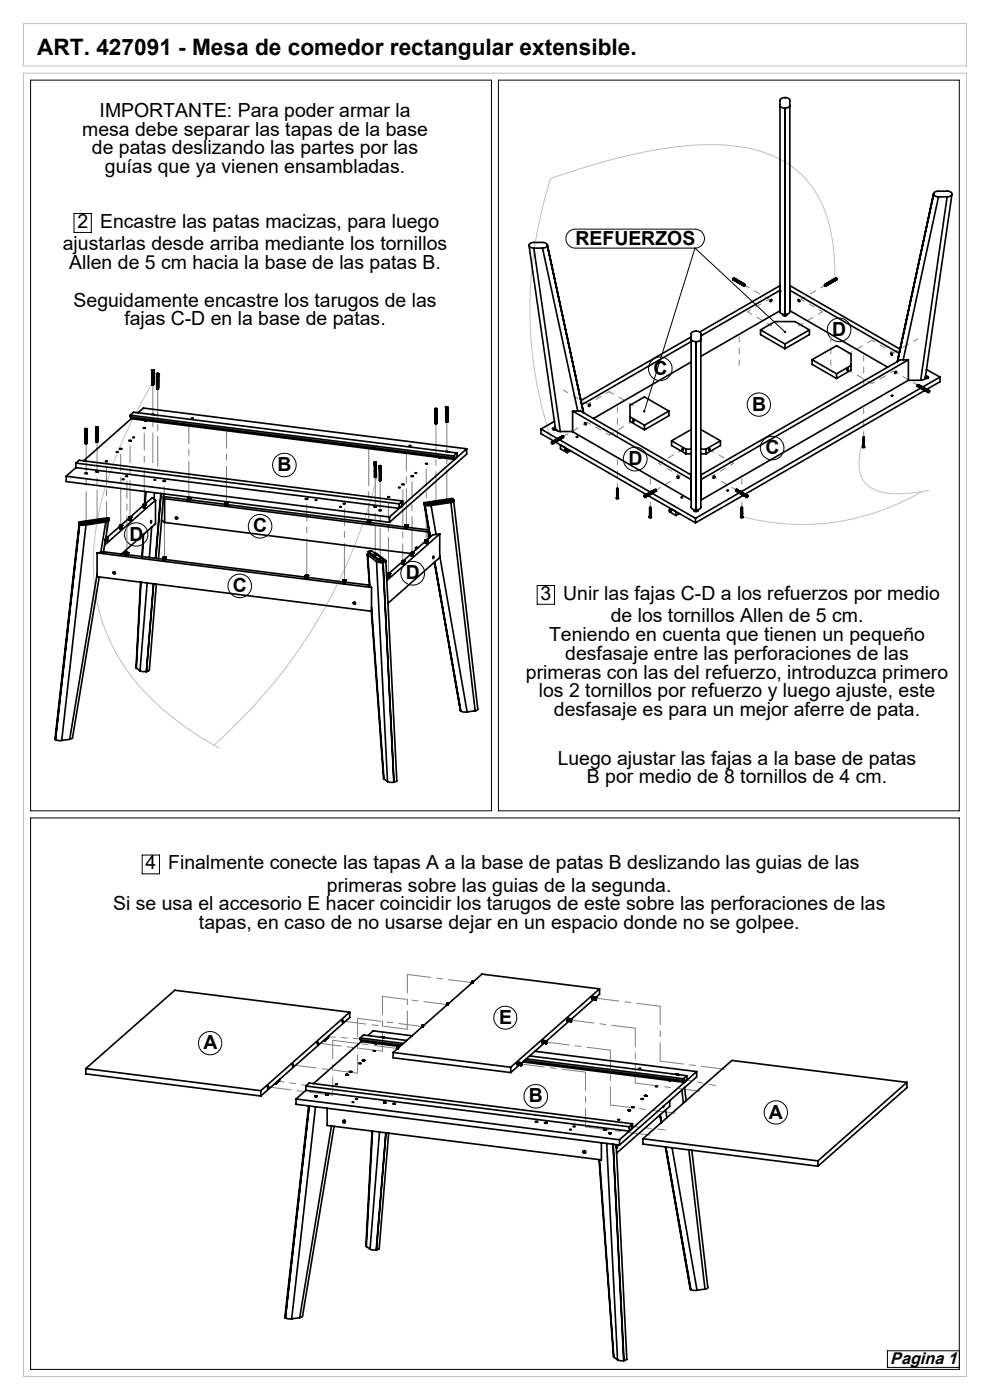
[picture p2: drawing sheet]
<svg xmlns="http://www.w3.org/2000/svg" width="210mm" height="297mm" viewBox="0 0 210 297" stroke-linecap="round" stroke-linejoin="round" font-family="sans-serif">
<defs><g id="words">
<text font-size="4.8" x="7.9" y="11.6">ART. 427091 - Mesa de comedor rectangular extensible.</text>
<g font-size="4.1">
<text x="17.4" y="28.7">mesa debe separar las tapas de la base</text>
<text x="21.1" y="24.7">IMPORTANTE: Para poder armar la</text>
<text x="19.5" y="32.8">de patas deslizando las partes por las</text>
<text x="22.3" y="36.8">guías que ya vienen ensambladas.</text>
<text x="13.3" y="53">ajustarlas desde arriba mediante los tornillos</text>
<text x="16.4" y="48.4">2</text>
<text x="21.2" y="48.4">Encastre las patas macizas, para luego</text>
<text x="122.1" y="51.9">REFUERZOS</text>
<text x="14.7" y="57">Allen de 5 cm hacia la base de las patas B.</text>
<text x="15.6" y="65">Seguidamente encastre los tarugos de las</text>
<text x="26.4" y="69">fajas C-D en la base de patas.</text>
<text x="176.5" y="71.3">D</text>
<text x="138.6" y="79.5">C</text>
<text x="159.5" y="87.1">B</text>
<text x="58.9" y="100">B</text>
<text x="133.3" y="98.7">D</text>
<text x="162.4" y="96.3">C</text>
<text x="53.7" y="112.9">C</text>
<text x="27.5" y="114.7">D</text>
<text x="49.4" y="125.6">C</text>
<text x="86.1" y="122.9">D</text>
<text x="114.7" y="127.3">3</text>
<text x="119.5" y="127.3">Unir las fajas C-D a los refuerzos por medio</text>
<text x="129.5" y="131.9">de los tornillos Allen de 5 cm.</text>
<text x="116.5" y="135.9">Teniendo en cuenta que tienen un pequeño</text>
<text x="111.6" y="143.9">primeras con las del refuerzo, introduzca primero</text>
<text x="119.9" y="139.9">desfasaje entre las perforaciones de las</text>
<text x="114.3" y="147.9">los 2 tornillos por refuerzo y luego ajuste, este</text>
<text x="117.5" y="151.9">desfasaje es para un mejor aferre de pata.</text>
<text x="118.3" y="162.2">Luego ajustar las fajas a la base de patas</text>
<text x="124.5" y="166.2">B por medio de 8 tornillos de 4 cm.</text>
<text x="30.9" y="184.4">4</text>
<text x="35.7" y="184.4">Finalmente conecte las tapas A a la base de patas B deslizando las guias de las</text>
<text x="69.4" y="189.1">primeras sobre las guias de la segunda.</text>
<text x="24" y="193.1">Si se usa el accesorio E hacer coincidir los tarugos de este sobre las perforaciones de las</text>
<text x="42.2" y="197.1">tapas, en caso de no usarse dejar en un espacio donde no se golpee.</text>
<text x="105.9" y="217.2">E</text>
<text x="43.2" y="222.6">A</text>
<text x="112.2" y="233.9">B</text>
<text x="163.1" y="237.3">A</text>
</g>
<text font-size="3.6" x="188.8" y="289.3">Pagina 1</text>
</g></defs>
<path d="M5 15.5h200v276.5h-200zM5 5h200v9h-200zM177.1 59.3a35.5 35.5 0 0 0-3.5-17.5 20.9 20.9 0 0 0-15.7-10.5 56.1 56.1 0 0 0-20.6 .8 144.9 144.9 0 0 0-20.5 5.8 87.9 87.9 0 0 0 .4 56M33.3 79.7a96.1 96.1 0 0 0-12.4 29.2 43.1 43.1 0 0 0 2.1 26.5 48.5 48.5 0 0 0 19.1 20.7l4.5 2.6M80.4 99.4a112.8 112.8 0 0 1-35 58.7M183 93.9a10.4 10.4 0 0 0-.1 7.6 6.8 6.8 0 0 0 5.7 3.2 30.7 30.7 0 0 0 8.5-.7M195.6 104.3a49.8 49.8 0 0 1-38.3 5.3" fill="none" stroke="#c0c0c0" stroke-width=".21"/>
<g fill="none" stroke="#000" stroke-width=".21">
<path d="M6.5 17h97.7v155h-97.7zM105.7 17h97.8v155h-97.8zM15.7 45.3h3.7v4h-3.7zM120.6 49.2l.5-.3 .7-.3h25.6a2.01 2.01 0 0 1 2 2 2.01 2.01 0 0 1-2 2h-25.3a2.02 2.02 0 0 1-1.9-1.2 2.02 2.02 0 0 1 .4-2.2zM147.4 52.6l19.1 17.8M147.4 52.6l-10.7 34.6M113.9 124.2h3.7v4h-3.7zM6.5 173.5h197v117h-197zM30.2 181.4h3.6v4h-3.6zM188.2 286.6h15.3v3.5h-15.3z"/>
<circle cx="140.1" cy="78.2" r="2.51"/>
<circle cx="178" cy="70" r="2.51"/>
<circle cx="60.3" cy="98.7" r="2.5"/>
<circle cx="134.7" cy="97.4" r="2.53"/>
<circle cx="161" cy="85.8" r="2.47"/>
<circle cx="163.8" cy="95" r="2.49"/>
<circle cx="28.9" cy="113.4" r="2.48"/>
<circle cx="55.2" cy="111.6" r="2.51"/>
<circle cx="50.9" cy="124.3" r="2.49"/>
<circle cx="87.5" cy="121.6" r="2.51"/>
<circle cx="107.2" cy="215.9" r="2.44"/>
<circle cx="44.6" cy="221.3" r="2.47"/>
<circle cx="113.7" cy="232.6" r="2.5"/>
<circle cx="164.6" cy="236" r="2.48"/>
</g>
<path d="M18.3 94.1v16.6M20.6 93.8v16.5M32.4 81.7v16.5M33.5 82.4v16.6M92.5 89.9v16.5M94.8 89.5v16.5M79.6 101.2v16.5M80.6 102v16.5" fill="none" stroke="#808080" stroke-width=".21" stroke-dasharray="15.2 1.3 1.3 1.3" stroke-dashoffset="8.9"/>
<g fill="none" stroke="#808080" stroke-width=".21" stroke-dasharray="15.2 1.3 1.3 1.3" stroke-dashoffset="7.5">
<path d="M78.2 95.3v15.1M22.6 114.1v-15.1M25.6 111.4v-15.1M26.9 117.2v-15.1M27.6 109.7v-15.1M30.6 107v-15.1M34.9 118.2l-.1-15M40.1 105.6v-15.1M48 106.6v-15.1M86.2 111.4v-15.1M87.4 117.3v-15.1M90.4 114.6v-15.1"/>
<path d="M65.1 122v-15.1M73.1 123v-15.1M82.4 121.7v-15.1"/>
</g>
<path d="M85.5 103.9l-.1 15.1" fill="none" stroke="#808080" stroke-width=".21" stroke-dasharray="15.2 1.3 1.3 1.3" stroke-dashoffset="7.6"/>
<g fill="none" stroke="#808080" stroke-width=".21" stroke-dasharray="15.2 1.3 1.3 1.3" stroke-dashoffset="14.2">
<path d="M158 60.5l5.1 3M158.5 66.1l5.2 3M174.5 66.1l-5.2 3M175 60.5l-5.1 3M184.9 72.2l-5.1 3M194.7 71.9l-5.2 2.9M119.5 92.6l5.1-3M119.5 82.8l5.1 2.9M129.2 92.3l5.2-3M129.2 83.1l5.2 2.9M139.7 98.3l5.1-3M155.6 98.3l-5.1-3"/>
<path d="M184.9 81.4l-5.1-3M194.7 81.7l-5.2-3M139.2 103.9l5.1-2.9M156.2 103.9l-5.2-2.9"/>
</g>
<path d="M163.1 63.5l-4.6 2.6M169.9 63.5l4.6 2.6M189.5 78.7l-4.6 2.7M189.5 74.8l-4.6-2.6M124.6 89.6l4.6 2.7M124.6 85.7l4.6-2.6M144.3 101l-4.6-2.7M151 101l4.6-2.7" fill="none" stroke="#808080" stroke-width=".21" stroke-dasharray="15.2 1.3 1.3 1.3" stroke-dashoffset="14.5"/>
<path d="M156.8 77.5v-6.1M176.2 77.5v-6.1M131 92.4v-6.1M183.2 92.7v-6.1M183.2 81.5v-6.1M131 103.6v-6.1M137.9 107.7v-6.1M157.4 107.7v-6.1" fill="none" stroke="#808080" stroke-width=".21" stroke-dasharray="15.2 1.3 1.3 1.3" stroke-dashoffset="14.1"/>
<g fill="none" stroke="#808080" stroke-width=".21" stroke-dasharray="15.2 1.3 1.3 1.3" stroke-dashoffset="10.2">
<path d="M72.7 216.6l13.7 1.8M75.8 216l13.8 1.8M81.1 211.4l13.7 1.7M86.4 206.7l13.7 1.8M121 216.4l13.8 1.7M126.3 211.8l13.7 1.7M56.9 230.6l13.7 1.7M62.1 225.9l13.7 1.8M67.4 221.3l13.7 1.7M70.6 220.7l13.7 1.7M110.5 225.7l13.7 1.7M115.8 221.1l13.7 1.7"/>
<path d="M124.2 239.1l13.7 1.7M129.5 234.4l13.7 1.7M134.8 229.8l13.7 1.7M140 225.1l13.8 1.7"/>
</g>
<path d="M86.4 218.4v-11.7M134.8 218.1v11.7M140 213.5v11.6M70.6 232.3v-11.6M75.8 227.7v-11.7M81.1 223v-11.6M124.2 227.4v11.7M129.5 222.8v11.6" fill="none" stroke="#808080" stroke-width=".21" stroke-dasharray="15.2 1.3 1.3 1.3" stroke-dashoffset="11.3"/>
<path d="M58.8 229.3l6.6 1M145.2 229.1l6.6 1.2" fill="none" stroke="#808080" stroke-width=".21" stroke-dasharray="15.2 1.3 1.3 1.3" stroke-dashoffset="13.8"/>
<path d="M76.6 220.4l-7.1-.5M141.1 239.7l-7.1-.7" fill="none" stroke="#808080" stroke-width=".21" stroke-dasharray="15.2 1.3 1.3 1.3" stroke-dashoffset="13.6"/>
<path d="M166.3 70.3a.26 .26 0 0 0 .1 .3 .26 .26 0 0 0 .3 0l-.2-.2 .2 .2a.26 .26 0 0 0-.1-.4 .26 .26 0 0 0-.3 .1zM136.5 87v.4l.1 .1 .1-.3v.3l.2-.2a.26 .26 0 0 0-.1-.3 .26 .26 0 0 0-.3 0z" fill="#000"/>
<g fill="none" stroke="#000" stroke-width=".35">
<path d="M165.5 22.4l.2 .3 .8 .2M165.6 21a1.28 1.28 0 0 1 1.9 .3v44.9l-.6 .5a.41 .41 0 0 1-.4 .3 .41 .41 0 0 1-.4-.3l-.5-.3-.1-.3zM166.5 22.9v44.1M166.5 22.9h.1M166.5 22.9l.1 44.1h-.2M167.5 22.4a.89 .89 0 0 1-1 .5M112.2 52.1l.4 .4 .6 .1M112.2 52.1l5.7 39.1M113.2 52.6l5.7 38.9M113.2 52.6h1.9M115.1 52.6l7.5 34.6M116.1 52l-.4 .5-.6 .1"/>
<path d="M116.1 52l-.1-.3-.7-.3h-2.2l-.8 .3-.1 .4M116.1 52l7.7 35.6-7.7-35.6M155.6 59.4l.2 .1M155.8 59.1l-.2 .1v.2M155.8 59.1l.2 .1M155.8 59.1a.21 .21 0 0 0-.3 0 .21 .21 0 0 0 .1 .3M155.9 59.5h.1M156 59.3l-.1 .2M156 59.2h-.1l-.1 .2 .1 .1M156.1 59.3v.3M156.1 59.3l.1 .1M156.1 59.3l-.1-.1-.1 .2 .1 .3h.1"/>
<path d="M156.1 59.3h.1M156.3 59.4v-.1a.24 .24 0 0 0-.2 .2 .24 .24 0 0 0 .1 .3h.1M156.4 59.5h-.2l.1 .2M156.5 59.5a.2 .2 0 0 0-.2 .2 .2 .2 0 0 0 .1 .2h.1M156.6 59.6h-.2l.1 .2M156.6 59.9h.1M156.7 59.7v-.2a.23 .23 0 0 0-.2 .3 .23 .23 0 0 0 .2 .2M156.8 59.7h-.2v.2M156.8 59.7l.2 .1M157.1 59.9l-.1 .2M157.1 59.9h.1M157.1 59.9v-.1a.19 .19 0 0 0-.2 .2 .19 .19 0 0 0 .2 .2"/>
<path d="M157.3 60v-.1a.23 .23 0 0 0-.2 .2 .23 .23 0 0 0 .1 .2M175.6 60a.23 .23 0 0 1 .3-.1 .23 .23 0 0 1 .1 .3h-.1M175.9 59.9l.2-.1 .1 .3-.1-.1M175.9 59.9h.2l.1 .1M176.2 59.7a.23 .23 0 0 1 .3-.1 .23 .23 0 0 1 .1 .3l-.1-.1M176.3 59.7h.2v.2M176.3 59.9l.2 .1-.1-.2-.3-.2-.1 .2h.3l-.1 .2M176.4 59.5l.1-.1 .2 .1 .1 .3-.1-.1M176.5 59.5h.1M176.5 59.5l.2 .2-.1 .1M176.6 59.4l.2-.1 .2 .4-.1-.1M176.7 59.4l.2 .2"/>
<path d="M176.7 59.4h-.1M176.9 59.6l-.1 .1M177.1 59.5h.1M177.1 59.3h-.3M177.1 59.3v.2M177.1 59.5h-.1M177.1 59.3h.1M177.2 59.1a.21 .21 0 0 1 .3 0 .21 .21 0 0 1-.1 .3M177.2 59.1l-.2 .1 .2 .1-.1 .2M177.2 59.1l.2 .1v.2M177.4 59.4l-.2 .1M198 41.2a.87 .87 0 0 0 1.1 .6"/>
<path d="M198 41.1a.82 .82 0 0 1 1.1-.5h2.1l.5 .2 .2 .3M198 41.1l-7.6 35.6 7.6-35.5M198 41.1v.1M199.1 41.8h1.8M199.1 41.8l-7.5 34.5M200.9 41.8l-5.6 38.9M201.9 41.2l-.3 .4-.7 .2M201.9 41.2l-5.6 39.1M201.9 41.1v.1M32.1 78.5l.6 .1h-.3zM32.1 78.6h.1M32.2 78.6h.4"/>
<path d="M32.2 78.9h.4M32.2 78.6v.3M32.2 78.9l.1 .1M32.3 79.9h.1M32.3 79.7h.1M32.3 79.4h.1M32.3 79.2h.1M32.3 79h.2M32.3 79v.1M32.3 79.2v.2M32.3 79.4v.2M32.3 79.7v.2"/>
<path d="M32.3 79.9v.2M32.3 78.5v.1M32.3 78.6h.1M32.4 78.5v.1M32.4 78.5h-.1M32.5 79h.1M32.5 79.9v.1l-.2 .1M32.5 79.6v.2l-.2 .1M32.5 79.4v.2h-.2M32.5 79.1l-.2 .3M32.5 79l-.2 .1M32.5 79.9l.1 .2h-.3"/>
<path d="M32.5 79.7l.1 .1-.4 .1h.1M32.5 79.4l.1 .2-.4 .1 .1-.1M32.5 79.2l.1 .1-.4 .1h.1M32.6 78.9v.2l-.4 .1 .1-.1M32.6 78.6v.3M32.6 78.9l-.1 .1M32.7 78.6h-.1M33.2 79.3h.5zM33.2 79.3l.1 .1M33.2 79.4v.3M33.3 79.7l.3 .1M33.3 79.9h.1"/>
<path d="M33.3 79.8v.3M33.4 79.3h.1M33.5 79.3h.1M33.5 79.3h-.2h.2M33.6 79.8h.1M33.6 79.8l-.3 .1M33.6 79.7h.1M33.6 79.7v.2h-.4h.1M33.6 79.7v.1M33.7 79.4v.3h-.5M33.7 79.3l-.4 .1M146.6 71.9a.86 .86 0 0 0 1 .6"/>
<path d="M146.6 72.5l-23.2 13.4M146.6 71.5l-23.4 13.5M146.6 76.8l-20.7 12M146.7 70.6a1.3 1.3 0 0 1 2 .2v36.9l-.1 .2-.6 .2a.39 .39 0 0 1-.4 .4 .39 .39 0 0 1-.4-.4l-.5-.2-.1-.2zM147.6 72.5h.1M147.6 72.5v35.9M147.7 72.5v35.9M148.7 71.9a.86 .86 0 0 1-1 .6M156.8 60l.1-.3a.23 .23 0 0 0-.2 .2 .23 .23 0 0 0 .1 .2M157 60.1h.1M157.3 60l-.2 .1 .1 .2M157.4 60.1l.1-.1a.23 .23 0 0 0-.3 .2 .23 .23 0 0 0 .2 .2l-.1-.3h.2"/>
<path d="M157.7 60.2v-.1a.23 .23 0 0 0-.3 .2 .23 .23 0 0 0 .2 .2v-.3h.1M157.8 60.3v.3M157.8 60.3l.1 .1M157.8 60.3v-.1a.23 .23 0 0 0-.2 .2 .23 .23 0 0 0 .3 .2M157.8 60.6l.1 .1M157.9 60.6l.1-.3-.2 .3M157.9 60.6h-.1M157.9 60.5h.2l-.2 .2zM161.3 70v1l5.2 3M161.3 70l5.2 3M161.3 70l3.1-1.8h4.2l3.1 1.8M163.5 63.6v-.1a.19 .19 0 0 1 .2 .3 .19 .19 0 0 1-.3 0z"/>
<path d="M165.5 61.8h.1M165.5 61.6l-16.8 9.7M165.5 60.6l-17.1 9.8M165.5 65.9l-16.8 9.7M166.5 73v1M167.5 61.6h.1M167.6 61.6l23.1 13.4M169.3 63.6l.2-.1a.24 .24 0 0 1 .2 .4 .24 .24 0 0 1-.4 .1 .24 .24 0 0 1 0-.4zM171.7 70l-5.2 3M171.7 70v1l-5.2 3M172.3 76.3l5.1 3M172.3 76.3l5.1-3 3.1 1.8v3.4l-3.1 1.8"/>
<path d="M172.3 76.3v1l5.1 3M174.9 60.5h.1v.2zM174.9 60.4l.3 .1-.1 .2M175 60.6v-.3l.3 .2-.1 .1M175.1 60.3a.23 .23 0 0 1 .3-.1 .23 .23 0 0 1 .1 .3h-.1M175.2 60.3l.2 .2h-.1M175.5 60.1a.2 .2 0 0 1 .3-.1 .2 .2 0 0 1 0 .3M175.5 60.1l.3 .1-.1 .1M175.6 60.4a.22 .22 0 0 0 0-.3 .22 .22 0 0 0-.3 .1l.3 .1-.1 .1M175.7 60h.3l-.1 .2M176.2 60l-.1 .1M177.4 79.3v1"/>
<path d="M180.5 77.5l-3.1 1.8M188.9 74.9h.2l.2 .3a.24 .24 0 0 1-.3 0 .24 .24 0 0 1-.1-.3zM189.9 78.8h.1a.2 .2 0 0 1 .1 .3 .2 .2 0 0 1-.3 0zM190.9 74.1l-23.3-13.5v5.3l20.7 12M192.7 76.3h-1.7l-42.3 24.4v5.4l44-25.4M192.7 76.3l-44 25.4M192.7 76.3v4.4M196.3 79.8h.3M196.5 78.4l2.9 1.6M196.6 79.8a.27 .27 0 0 1 .4 .3 .27 .27 0 0 1-.4 .2l-1.3 .4M196.6 79.8v.4M16.1 99.2l-2.1 1.8"/>
<path d="M16.1 99.2l68.6 8.6M16.1 98.2v1M16.1 98.2l68.6 8.7M16.1 98.2l.7-.6 68.6 8.7M18 91h.5zM18 93.1l.3-.1 .1-.2 .1 .1zM18 91l.1 .1M18.1 91.1h.2M18.1 91.1l.1 .3h.3v-.3M18.1 91.4l.2 .1M18.1 91.4v.1M18.1 91.6v.2"/>
<path d="M18.1 91.8v.2M18.1 92.1v.1M18.1 92.3v.7M18.1 93.1v.2M18.1 93.3v.2M18.1 93.6v.2M18.1 93.8v.2M18.2 91h.1M18.3 91.5h-.2M18.3 91.5h-.3h.1M18.3 91h-.1M18.3 91h.1"/>
<path d="M18.4 91.8l.1 .2h-.5h.1M18.4 93.8l.1 .2h-.5h.1M18.4 93.8l-.1 .2h-.2M18.4 93.5l-.1 .2-.2 .1M18.4 93.3l-.1 .2h-.2M18.4 93l-.3 .3M18.4 92.5l-.1 .2-.3 .1h.4v-.2M18.4 92.3l-.1 .2-.3 .1 .4-.1v-.2M18.4 92l-.1 .2h-.2M18.4 91.8l-.1 .2h-.2M18.4 91.4v.3l-.3 .1M18.4 93.6l.1 .1-.5 .1h.1"/>
<path d="M18.4 93.3l.1 .2-.5 .1 .1-.1M18.4 93.1l.1 .1-.5 .1h.1M18.4 92.1v.2h-.4l.1-.1M18.4 91.6l.1 .1-.5 .1h.1M18.4 94l-.1 .2-.2-.1M18.5 91.1h-.2M18.5 91.4l-.2 .1M18.5 91v.1M20.3 90.6l.5 .1zM20.3 90.7h.5M20.4 90.7v.4l.3-.1 .1-.3M20.4 92.2l.3-.1v-.2l.1 .2z"/>
<path d="M20.4 91l.2 .1M20.4 93.2h.1M20.4 92.9h.1M20.4 92.7h.1M20.4 92.4h.1M20.4 92.2h.1M20.4 91.9h.1M20.4 91.2h.1M20.4 91.4h.1M20.4 93.7h.1M20.4 91.1v.1M20.4 91.5v.1"/>
<path d="M20.4 91.7v.7M20.4 92.5v.2M20.4 92.7v.2M20.4 93v.2M20.4 93.2v.2M20.4 93.5v.2M20.5 90.6l.2 .1zM20.6 90.6v.1M20.6 91.1l-.2 .1M20.6 91.1l-.2 .1v.2M20.6 91.1h.1M20.7 93.4v.2l-.3 .1"/>
<path d="M20.7 93.2v.1l-.3 .1M20.7 92.9v.2l-.3 .1M20.7 92.7v.1l-.3 .1M20.7 92.4v.2l-.3 .1M20.7 92.2v.1l-.3 .1M20.7 91.7v.1l-.3 .1M20.7 91.4v.2h-.3M20.7 91.1v.2l-.3 .1M20.7 93.5v.2h-.3M20.7 93.2l.1 .2h-.4M20.7 93l.1 .1-.4 .1M20.7 92.7l.1 .2h-.4"/>
<path d="M20.7 92.5l.1 .1-.4 .1M20.7 92.2l.1 .2h-.4M20.7 91.7v.2h-.3M20.7 91.5v.2l-.3-.1M20.7 91.2l.1 .2h-.4M20.7 93.7v.1l-.3-.1M20.7 91v.1M22.4 97.8l.4 .1-.3 .1zM24.7 95.9h.3zM25.4 95.2h.5l-.4 .1zM27.3 93.4h.4l.1 .1zM27.6 88.1l68.6 8.6"/>
<path d="M27.6 88.1l.7-.6 68.6 8.6M27.6 88.1v.4l68.6 8.6M27.8 88.8l-10.1 9M27.8 88.8l68.6 8.7M27.8 88.5v.3M29.3 87.6l1.1-1 68.6 8.6M30.4 90.8h.4zM30.7 89.2l.4 .1zM32.1 87.9l.5 .1M32.2 80.9l.3-.1v-.2l.1 .2zM32.2 81.7h.1M32.3 81.2h.1"/>
<path d="M32.3 81h.1M32.3 80.7h.1M32.3 80.4h.1M32.3 80.2h.1M32.3 81.5h.1M32.3 81.7h.1M32.3 80.4v.5M32.3 81v.1M32.3 81.2v.2M32.3 81.5v.2M32.5 81.4v.2l-.3 .1M32.5 81.1l-.2 .3"/>
<path d="M32.5 80.9l-.2 .2M32.5 80.4l-.2 .2M32.5 80.1l-.2 .3v-.2M32.5 81.5l.1 .1-.4 .1M32.5 81.2l.1 .1-.4 .1h.1M32.5 80.9l.1 .2-.4 .1 .1-.1M32.5 80.4l.1 .2-.4 .1 .1-.1M32.5 80.2l.1 .2h-.3M32.5 81.6l-.2 .1M33.2 82.2l.4-.1v-.2a.24 .24 0 0 1-.1 .3 .24 .24 0 0 1-.3 0zM33.2 81.4h.3l.1-.2 .1 .1-.2 .2zM33.2 80.2l.4-.2v-.1a.24 .24 0 0 1-.1 .3 .24 .24 0 0 1-.3 0z"/>
<path d="M33.3 82.4v.1M33.3 81.9h.1M33.3 81.7h.1M33.3 81.5h.1M33.3 81.2h.1M33.3 81h.1M33.3 80.7h.1M33.3 80.5h.1M33.3 80.2h.1M33.3 82.2h.1M33.3 82.2v.3l.1-.1-.1 .1M33.3 80.2v.2"/>
<path d="M33.3 80.5v.1M33.3 80.7v.2M33.3 81v.1M33.3 81.2v.2M33.3 81.5v.7M33.3 82.5h.1M33.6 82.2l-.3 .2M33.6 81.7v.1l-.3 .1M33.6 81.4v.2l-.4 .1h.4v-.2M33.6 80.9v.2h-.3M33.6 80.6v.2l-.3 .1M33.6 80.4l-.1 .2h-.2"/>
<path d="M33.6 80.1v.2l-.3 .1M33.6 82.2l.1 .2h-.4M33.6 81.7v.2h-.4h.1M33.6 81l.1 .1-.5 .1 .1-.1M33.6 80.7l.1 .2h-.5h.1M33.6 80.5l.1 .1-.5 .1 .1-.1M33.6 80.2l.1 .2h-.5h.1M33.6 82.4l-.3 .1M40.6 88.7l.4 .1zM79.3 98.1h.5zM79.3 98.1l.1 .1M79.4 98.5h.4"/>
<path d="M79.4 98.2v.3M79.4 98.2h.1M79.4 98.2h.4M79.4 98.5l.1 .1M79.5 98.6h.1M79.4 99.4v.2l.3-.2M79.4 99.1v.2l.3-.1M79.6 98l.1 .1M79.6 98v.1M79.7 98.1h.1M79.7 98.5l-.2 .1M79.7 99.8l-.1 .2-.2 .1v-.2"/>
<path d="M79.7 99v.7l-.3 .1v-.2M79.7 98.7v.3l-.3 .1v-.2M79.7 98.5l-.2 .3-.1-.2M79.8 98.2v.3M79.8 98.5h-.1M79.8 98.1v.1M80.4 98.9v.1M80.4 98.8h.5l-.4 .2zM80.4 98.9l.1 .4h.3v-.4M80.4 99.3h.1M80.4 99h.1M80.5 99.3v.5l.3-.1v-.2"/>
<path d="M80.5 99.3h.1M80.5 98.8l.2 .1zM80.5 99.3v.1M80.6 98.8v.1M80.8 99.8l-.1 .2-.2 .1v-.2M80.8 99.3v.2l-.3 .1M80.8 99.3h-.3M80.8 99.3h.1M80.9 98.9l-.4 .1M86.8 94.5l.3 .1zM90.2 98.4h.5zM92.2 86.7h.5l-.4 .1z"/>
<path d="M92.2 87.7l.4-.3v.2zM92.2 86.7l.1 .1M92.3 86.8h.3M92.3 86.8l.1 .4 .2-.1v-.3M92.3 89.6l.3-.2 .1 .1zM92.3 87.4l.4-.2-.2 .2zM92.3 87.1v.1M92.3 87.2h.3M92.3 89.7l.2 .2M92.3 87.2v.4M92.3 87.7v.2M92.3 87.9v.2"/>
<path d="M92.3 88.2v.2M92.3 88.4v.2M92.3 88.7v.2M92.3 89.2v.4M92.4 86.7h.2zM92.4 86.7v.1M92.5 89.9h.1M92.5 86.7h.1M92.6 89.6l-.1 .3M92.6 89.1l-.4 .3h.4v-.2M92.6 88.9l-.2 .2-.1-.2M92.6 88.6l-.1 .2-.2 .1"/>
<path d="M92.6 88.4l-.1 .2h-.2M92.6 88.1l-.1 .2-.2 .1M92.6 87.9l-.3 .2M92.6 87.6l-.3 .3M92.6 89.7l.1 .1-.2 .1M92.6 88.9v.2h-.3M92.6 88.7l.1 .1-.4 .1M92.6 88.4l.1 .2h-.5h.1M92.6 88.2l.1 .1-.5 .1h.1M92.6 87.9l.1 .2-.5 .1 .1-.1M92.6 87.7v.2h-.4h.1M92.6 87.1v.1"/>
<path d="M92.7 86.7l-.1 .1M93.1 97.1l.3 .1zM94.5 95.8h.5M94.5 86.4h.5zM94.5 86.4l.1 .1M94.6 86.5h.4M94.6 86.7h.4M94.6 86.8l.3 .1M94.6 86.5v.2M94.6 88.8l.4-.1-.1-.2-.2 .3M94.6 88.3l-.1 .8 .4-.1v-.2M94.6 87.8v.3l.4-.1-.1-.2"/>
<path d="M94.6 87.6v.2l.4-.1-.1-.1M94.6 87.3l.1 .3 .3-.1-.1-.2M94.6 86.8l-.1 .3 .4-.1v-.1M94.6 89.4v.1l.2 .1M94.6 88.1v.2M94.7 86.4h.2zM94.8 86.4h.1M94.8 89.6h.1M94.9 89.3l-.1 .3M94.9 89l-.2 .3M94.9 88.8l-.2 .2M94.9 88.3l-.2 .2"/>
<path d="M94.9 88v.2l-.2 .1M94.9 87.8v.2h-.2M94.9 87.5v.2l-.2 .1M94.9 87.3l-.2 .2M94.9 87l-.2 .3M94.9 86.9l-.2 .1M94.9 89.4l.1 .1-.2 .1M94.9 89.1l.1 .1-.3 .2-.1-.3M94.9 88.3v.2h-.3M94.9 88.1l.1 .1-.4 .1M94.9 87.1l.1 .1-.2 .1h-.3l.1-.2M95 86.5v.2"/>
<path d="M95 86.8l-.1 .1M95 95.8h.1M95 86.4v.1M96.2 97.1l.2-.2v.6M96.2 96.7v.4M96.9 96.1v.9l-.5 .5M96.9 96.1l-.7 .6M99 95.2v1.1l-16.4 14.5M99 95.2l-16.4 14.5M114.8 91v1l2.6 1.6M114.8 91l3.5 2.1M116.9 93.8l.4 .1a.19 .19 0 0 1-.1 .3 .19 .19 0 0 1-.3-.2z"/>
<path d="M117.1 93.9v.1M117.1 93.7l.3-.1 .1 .3-.2 .2zM117.1 93.9h.1M117.2 94h-.1M117.4 93.6l.1 .1M117.4 93.7l.2-.1 .2 .1M117.4 93.6a.23 .23 0 0 1 .3-.1 .23 .23 0 0 1 .2 .3h-.2M117.5 93.7v.2M117.5 93.7l.1 .2M117.5 93.7h.2l-.2 .2M117.5 93.9h.1M117.6 90.7a.24 .24 0 0 0-.3 .1 .24 .24 0 0 0 0 .3l.6 .1"/>
<path d="M117.6 91l-.3 .1M117.6 90.7v.3M117.6 90.7h.2M117.6 91h.3M117.6 93.5a.23 .23 0 0 1 .3-.1 .23 .23 0 0 1 .1 .3h-.1M117.6 89.4l-2.8 1.6M117.7 93.5l.3 .1-.2 .1M117.7 93.4v.1M117.8 93.8h-.1M117.8 93.4v-.1a.23 .23 0 0 1 .3 0 .23 .23 0 0 1 .1 .3h-.1M117.9 93.4h.2l-.1 .2M117.9 93.8l19.2 11.1"/>
<path d="M117.9 91.2h.1M117.9 91.2l.3 .2 .7 .1M118 93.2a.23 .23 0 0 1 .3 0 .23 .23 0 0 1 .1 .3l-.1-.1M118 93.3h.3l-.1 .2M118.2 93.1a.23 .23 0 0 1 .3 0 .23 .23 0 0 1 .1 .3l-.1-.1M118.3 93.2h.2l-.1 .2M118.4 93a.22 .22 0 0 1 .3 0 .22 .22 0 0 1 0 .3v-.1M118.4 93.1h.3l-.1 .2M118.6 92.9a.22 .22 0 0 1 .3 0 .22 .22 0 0 1 0 .3v-.1M118.6 93h.3l-.1 .2M118.6 93.2l19.3 11.2M118.7 92.8a.23 .23 0 0 1 .3 0 .23 .23 0 0 1 .1 .3l-.1-.1"/>
<path d="M118.8 92.8l.3 .2M118.9 91.5h2.6M119 92.7a.22 .22 0 0 1 .3 0 .22 .22 0 0 1 0 .3l-.1-.1M119 92.7l.3 .2M119.1 93l-.1 .1M119.2 92.5l.3 .1 .1 .2zM119.3 92.9l-.1 .1M119.4 92.5l.2 .2M119.5 92.8h-.2M119.9 95.4v-.4l-1-.6v.8l1.4 .8M119.9 95.4l.4 .3M120.3 95.7v.3"/>
<path d="M120.3 95.2l-.4 .2M120.7 95.4l-.4 .3M121 95.6l-.7 .4M121.5 87.2h1.7l23.4 13.5v5.4l-25.1-14.5zM121.5 87.2l25.1 14.5M124 89.7a.21 .21 0 0 1 .3 .1 .21 .21 0 0 1-.2 .3zM125 85.8a.18 .18 0 0 1 .2 .3 .21 .21 0 0 1-.4-.1zM133.6 88.4l3.1 1.8M136.7 90.2v1M141.9 87.2l-5.2-3-3.1 1.8v3.4l3.1 1.8M141.9 87.2l-5.2 3M141.9 87.2v1l-5.2 3"/>
<path d="M142.5 93.5l3 1.8M142.5 93.5v1l3 1.8M144.7 95.2l.2 .1v.3zM145.5 95.3v1M145.5 95.3h1.1M145.5 96.3h1.1M146.6 91.1l-4.1 2.4M148.7 95.3h1.1M148.7 96.3h1.1M148.7 91.1l4.1 2.4M149.8 95.3v1M150.4 95.3l.2-.1-.2 .4z"/>
<path d="M152.8 93.5l-3 1.8M152.8 93.5v1l-3 1.8M183.1 94.6l-.1 .1a.2 .2 0 0 0 .2 .3 .2 .2 0 0 0 .2-.3l-.3 .1M183.1 93h.1M183.1 93.8h.2M183.1 93.9h.2M183.1 94h.2M183.1 94.1h.2M183.1 94.2h.2M183.1 92.7h.2zM183.1 94.6v.2M183.1 92.7v.1"/>
<path d="M183.1 92.9h.1M183.1 94.3v.1M183.1 94.4v.1M183.1 94.5v.1M183.1 94.6v.1M183.1 94.7v.1M183.2 92.7h.1M183.3 92.7v.2l-.2-.1M183.3 92.7l-.2 .1M183.3 93.1h-.2M183.3 93.2h-.2M183.3 94.3l-.2 .1"/>
<path d="M183.3 94.4l-.2 .1M183.3 94.5l-.2 .1M183.3 94.6l-.2 .1M183.3 92.8v.2l-.2-.1M183.3 93l-.1 .1h-.1l.2-.1h-.2M183.3 93.1l-.2 .1 .2-.1M183.3 93.2l-.2 .1M183.3 93.3l-.2 .1M183.3 93.4l-.2 .2M183.3 93.5l-.2 .2M183.3 93.6l-.2 .2 .2-.1M183.3 93.7l-.2 .2 .2-.1"/>
<path d="M183.3 93.8l-.2 .2 .2-.1M183.3 93.9l-.2 .2 .2-.1M183.3 94l-.2 .2 .2-.1M183.3 94.2l-.2 .1 .2-.1M183.3 94.3l-.2 .1 .2-.1M183.3 94.4l-.2 .1h.2M183.3 94.5l-.2 .1h.2M183.3 94.6l-.2 .2M189.1 83.9l.3 .1h-.2zM192.7 80.7h2.6M194.5 81.8l.2 .1M194.6 81.8h.1"/>
<path d="M194.6 81.8h-.1M194.6 81.8l.1 .1M194.8 81.7l-.1-.1-.1 .2M194.9 81.7v-.1a.19 .19 0 0 0-.2 .2 .19 .19 0 0 0 .2 .2l-.1-.2 .1-.1 .1 .1M194.9 81.8l.2-.1-.1 .5zM195.1 81.8l.1 .1M195.3 81.9v-.1a.25 .25 0 0 0-.2 .2 .25 .25 0 0 0 .1 .3h.1M195.3 82.3l-38.1 22M195.4 82h-.2l.1 .2M195.5 82.1v-.2a.23 .23 0 0 0-.2 .3 .23 .23 0 0 0 .2 .2M195.6 82.1l-.2-.1v.2l.1 .1M195.8 82.2l-.3 .1 .2 .1"/>
<path d="M195.8 82.2v.3M195.8 82.2l.1 .1M195.9 82.3v-.2l-.2 .2v.3h.2M196 82.7h.1M196 82.4v.2M196 82.3l.1 .1M196.1 82.4v-.1a.23 .23 0 0 0-.2 .2 .23 .23 0 0 0 .1 .2M196.2 82.8l-38.2 22M196.3 82.5l-.2-.1-.1 .1 .2 .3M196.3 80.2h.3M196.3 82.5l-.2 .1 .1 .2M196.4 82.9h.1"/>
<path d="M196.5 82.6l-.1-.1-.2 .2 .1 .2h.1M196.5 82.6h-.2l.1 .3M196.6 80.2l.2 .1M196.6 82.7l.1 .1-.1 .2zM196.6 83h.1M196.6 82.7v-.1a.23 .23 0 0 0-.2 .2 .23 .23 0 0 0 .1 .2h.1M196.9 82.9h.3l-.2 .4h-.2zM197 83.1h.1M197 82.9l-.2 .3-.2-.2M197 83h.1M197 83v.1M197 82.9l-.3-.1-.1 .2"/>
<path d="M197 82.9h.1M197.1 83v.1M199.4 80l-3.7 2.1a.23 .23 0 0 0-.2 .2 .23 .23 0 0 0 .2 .2M199.4 80v1l-2.8 1.6M14 101v1.2l68.6 8.6M14 101l68.6 8.7M16.8 111.1l-5.1 45.8M16.8 111v.1M16.8 110.7l.1 .2M16.8 110.7v.4M16.9 110.9h.1M16.9 110.9l.2 .1"/>
<path d="M16.9 110.9l-5.2 46M17.1 111.3l1.1 .1M17.1 111v.3M18 100.4l.3-.1 .2 .2zM18.1 110.7h.4zM18.2 111.4l-5.1 45.7M20.3 100l.5 .1-.2 .1zM20.4 110.3h.4zM20.6 117.3v5l58.2 7.4v-5.1M20.6 117.3l58.2 7.3M20.6 117.3l1.6-.2 4.4 .5M22.4 114.2v.6"/>
<path d="M22.4 114.1l.2 .1M22.4 114.2h.1M22.4 110.7l-4.2 .7M22.4 110.7l-1 6.5M22.5 114.2v.6M22.5 114.2h.1M22.6 114.2h.1M22.6 114.2v.6M22.7 114.2h.1M22.7 114.1h.1M22.7 114.1l.1 .7M22.7 114.2v.6"/>
<path d="M22.8 114.1v.6h-.4M22.8 114.1h.1M22.8 114.2h.1M22.8 114.2h-.4M23 110l.1 .1M23 110h.1M23 110l-.2-.1-6 .8M23 110.4l-.1 .2-.5 .1M23 110.5l-1.1 6.6M23 110.4l-5.9 .9M23.1 110.1l-.1 .3M23.1 110.1l-6 .9"/>
<path d="M25.4 112.1h.4M25.4 111.5h.1M25.4 111.4h.1M25.4 111.7l-2.7 2.3M25.4 111.4v.7M25.4 111.5v.6M25.5 111.5h.1M25.5 111.5v.6M25.6 111.5h.1M25.6 111.5v.6M25.7 111.5h.1M25.7 111.5v.6"/>
<path d="M25.8 111.4h.1M25.8 111.4v.1M25.8 111.5h.1M25.8 111.4v.7M25.8 111.5h-.2M25.9 101.7h.3zM26.6 117.9h.2M26.6 117.3h.1M26.6 117.3v.6M26.7 101l.3 .1zM26.7 117.3h.1M26.7 117.2v.7"/>
<path d="M26.7 117.2l.3 .1zM26.7 117.3v.6M26.8 117.3h.1M26.8 117.3v.6M26.9 117.3h.1M26.9 117.3v.6M27 117.3h.1M27 117.2v.1M27 117.3v.6M27 117.9h-.2M27 117.7l7.6 .9M27.4 110.3h.4"/>
<path d="M27.4 109.7h.1M27.4 109.9l-1.6 1.5M27.4 109.7v.6M27.4 109.8h.1M27.4 109.7v.1M27.4 109.8v.6M27.5 109.8h.1M27.5 109.8v.6M27.6 109.8v.6M27.6 109.8h.1M27.7 109.7h.1M27.7 109.8h.1"/>
<path d="M27.7 109.7v.7M27.7 109.7l-.1 .1M27.8 109.7h.1M27.8 109.7v.6M27.8 109.7h-.1M30.4 113.4l-.3 4.7M30.4 107.3l-2.7 2.3M30.4 107.1h.1M30.4 107v.1M30.4 107h.1M30.4 107.1h.2M30.4 107v.7"/>
<path d="M30.4 107l.3 .1zM30.4 107.1v.6M30.4 113.4l-.2 4.7M30.5 107.1v.6M30.5 107.1h.1M30.6 107.1h.1M30.6 107.1v.6M30.7 107.1h.1M30.7 107.1v.6M30.7 107h.1M30.8 107.1v.6h-.4M30.8 107.1h.1"/>
<path d="M30.8 107h.1M30.8 107v.7M30.9 104.3l-.2 2.7M30.9 104.3l-.1 2.6M32 110.5v.5zM32.2 111.8l-.5 6.5M32.7 101.8h.3zM32.8 104.5l-.1 1.4M33 106.1l-.7-.5-1.6 1.4M33 106.1l-10.8 9.5M33 106.1v5l-7.2 6.4M34.1 104.7l-1.1 13.7"/>
<path d="M34.2 104.7l-1.1 13.8M34.3 110.3l.6 .5M34.6 102l.5 .1h-.4zM34.6 118.2v.7l.1 .1M34.6 118.3h.1M34.6 118.2v.1M34.6 105.6l.3 .2M34.7 118.2l.3 .1zM34.7 118.3h.1M34.7 118.2h.1M34.7 118.2l-.1 .1M34.7 105.3l5.1 .7"/>
<path d="M34.7 118.3v.6M34.7 104.8l-1.1 13.7M34.7 118.4h.2M34.7 118.3v.1M34.7 118.3v.7M34.7 118.4h.1M34.8 118.4h.1M34.8 118.4v.6M34.9 118.4h.1M34.9 118.4v.6M34.9 118.3v.1M34.9 105.8l56 7.1"/>
<path d="M34.9 110.8l52.3 6.6-1.6 1.6M34.9 105.8v5M34.9 118.3l.1 .1M35 118.3h.1M35 118.3l-.1 .7M35 118.2v.7M35 118.3v.6l-.3 .1M35 118.3h-.1M35 118.7l29.8 3.7M39.8 106.2h.5M39.8 105.7h.1M39.8 105.7v.6"/>
<path d="M39.9 105.7h.1M39.9 105.6h.3zM39.9 105.6h.1M39.9 105.6l-.1 .1M39.9 105.6v.7M39.9 105.7v.6M40 105.7h.1M40 105.7v.6M40 105.7h.2M40.1 105.7v.6M40.1 105.7h.1M40.2 105.7h.1"/>
<path d="M40.2 105.6h.1M40.2 105.6l.1 .7M40.2 105.6v.1M40.2 105.7v.6M40.3 106l7.5 1M47.8 107.2h.4M47.8 106.6v.1M47.8 106.6h.1M47.8 106.7h.1M47.8 106.7h.4M47.8 106.6v.7M47.9 106.7h.1"/>
<path d="M47.9 106.6h.1M47.9 106.7v.6M47.9 106.6h.3zM48 106.7v.6M48 106.7h.1M48.1 106.7v.6M48.1 106.7h.1M48.2 106.7h.1M48.2 106.6v.1M48.2 106.7v.6M48.2 106.6h.1M48.2 107.1l29.8 3.7"/>
<path d="M48.2 106.6v.7M48.2 106.6l-.1 .1M64.7 105.8l.6 .1zM66.9 106.1h.3zM72.1 107.5h.3zM72.8 106.9h.4zM77.9 117.6l.5 6.8M78 110.4v.7h.4M78 110.4h.1M78 110.5h.1M78 110.4v.1M78 117.7l1.9 1.4"/>
<path d="M78 117.7l.5 6.7M78 110.4v.7M78.1 110.4l.3 .1zM78.1 110.5h.1M78.1 110.5v.6M78.1 117l.8-.1 2.7 2M78.1 117l.1 .4M78.1 117l2.7 2M78.2 110.5h.1M78.2 117.4l-.3 .2 .1 .1M78.2 117.4l2.7 1.9M78.2 110.5v.6"/>
<path d="M78.3 110.5h.1M78.3 110.5h-.1M78.3 110.5v.6M78.4 110.5h.1M78.4 110.4h.1M78.4 110.4v.1M78.4 110.8l7.6 1M78.4 110.4v.7M79.3 107.5l.4-.1 .1 .2zM79.4 117.3l.5 .1 1.9 1.4v.3l-.2 .1v-.3M79.4 117.8h.4zM79.4 100.1v.5l.3-.2v-.1"/>
<path d="M79.7 100.7v.3l-.3 .1v-.2M79.7 100.5l-.2 .3-.1-.2M79.7 100v.2l-.3 .1M79.7 101v.2l-.2 .1-.1-.2M79.7 101.1v.1M79.9 119.1l1 .2M79.9 119.1l2.3 46.7M80.4 108.3h.5zM80.4 118.5h.4zM80.5 101.1v.7l.3-.1v-.2M80.5 100.4v.2l.3-.1M80.8 101.3v.2l-.3 .1"/>
<path d="M80.8 101v.2l-.3 .1M80.8 100.8l-.2 .3h-.1v-.2M80.8 100.3v.4l-.3 .1v-.2M80.8 100l-.1 .3h-.2v-.1M80.8 101.8v.2l-.3-.1M80.8 101.9h.1M80.8 119l.1 .3M81.2 119h-.4M81.2 119l2.3 46.9M81.2 119l2.4 46.9M81.2 119h.1M81.6 118.9l-.4 .1"/>
<path d="M81.8 119l2.4 46.6-.6 .3M82.2 105.4h.5zM82.6 109.7v1.1M84.7 106.9v.9M85.2 102.8l.5-.1-.3 .2zM85.3 119.6h.4M85.3 119h.1M85.3 119.2l-2.8 2.4M85.3 119v.6M85.3 119h.3zM85.3 119v.1M85.3 119v.7"/>
<path d="M85.3 119.1h.1M85.4 119.1h.1M85.4 119.1v.6M85.4 106.3l-.7 .6M85.4 106.3l-.2 1.1-.5 .4M85.5 119.1h.1M85.5 119.1v.6M85.6 119.1h.1M85.6 119h.1M85.6 119.1v.6M85.6 119v.7M85.7 119.6h.1"/>
<path d="M86 111.5h.1M86 111.4v.1M86 111.4h.1M86 111.4v.7M86 111.4v.7l.4-.1M86 111.5v.6M86.1 111.4h.2zM86.1 111.5h.1M86.1 111.5v.6M86.2 111.5h.1M86.2 111.5v.6M86.3 111.5v.6"/>
<path d="M86.3 111.5h.1M86.3 111.4h.1M86.3 111.5h-.3M86.4 111.4h.1M86.4 111.5h.1M86.4 111.4v.7M86.4 111.9l4.5 .5M86.4 111.4v.1M87.2 101h.5zM87.2 117.3h.1M87.2 117.2v.7M87.2 117.2h.1"/>
<path d="M87.3 117.2h.1M87.3 117.3h.1M87.3 117.3v.6M87.4 117.3h.1M87.4 117.3v.6M87.4 117.3h.2M87.5 117.3h.1M87.5 117.3v.6M87.6 117.3h.1M87.6 117.2v.1M87.6 117.3v.6M87.6 117.2v.7h-.4"/>
<path d="M88.6 116.3a.25 .25 0 0 0-.4-.2 .25 .25 0 0 0 .1 .5M89.9 106.6l.1 .1M89.9 106.6l1.3 7.4M90 106.8l.2 .1M90 106.7v.1M90 106.8l1.3 7.1M90 106.7l1.3 7.2M90.2 114.6v.6h.4M90.2 114.8l-2.6 2.4M90.2 114.6h.1M90.2 106.9l.1 .3M90.3 114.6h.1"/>
<path d="M90.3 114.6h.2M90.3 107.2h1.1M90.3 114.5v.1M90.3 114.6v.6M90.4 114.6h.1M90.4 114.6v.1M90.4 114.6v.7M90.5 114.6h.1M90.5 114.6v.7M90.5 114.6v.6M90.6 114.6h.1M90.6 114.6v.6"/>
<path d="M90.9 112.9h.1M90.9 112.9v1.4M91.4 107.2l1.1 6.2M91.9 118v.5zM92.1 119.3l5.6 31.5M92.2 119.3l5.5 31.5M92.2 119.2l5.6 31.7M92.3 106.4h.3zM93.3 113.3l-1.5 .2-1.2 1.1M93.3 113.3l-11.2 9.9M93.3 113.3v5l-11 9.7M93.3 117.9l5.8 33.2"/>
<path d="M94.6 106l.4 .1zM95.6 106.6l-4.2 .6M95.6 106.6l5.2 44.2M96.2 106l-.3-.2-6 .8M96.2 106l-6 .9M96.2 106v.3M96.2 106.3l-.1 .2-.5 .1M96.2 106.3l5.2 44.2-.3 .2-.3 .1M96.2 106.3l-5.9 .9M130.7 105.7l.1-.2 .2 .2 .1-.2 .1 .2-.3 .2zM130.8 103.8l.2-.2 .1 .1zM130.9 105.1h.1"/>
<path d="M130.9 103.6h.1M130.9 103.6l-.1 .1M130.9 104.3h.2l-.3 .1 .2-.1M130.9 104.4h.2l-.3 .1 .2-.1M130.9 104.5h.2l-.3 .1 .2-.1M130.9 104.6h.2l-.3 .1 .2-.1M130.9 104.7h.2l-.3 .1 .2-.1M130.9 104.8h.2l-.1 .1h-.2l.2-.1M130.9 104.9h.2l-.2 .2 .1-.2M130.9 105.1l.2-.1v.1h-.3h.2M130.9 103.6v.1M130.9 103.6h.1z"/>
<path d="M130.9 103.7h.1M130.9 103.7h-.1M131 103.8l-.1 .1M131 103.9l-.1 .1M131 104l-.1 .1M131 104.1l-.1 .1M131 105.1l-.1 .1M131 105.2l-.1 .1M131 105.3l-.1 .1M131 105.4l-.1 .1M131 105.5l-.1 .1M131.1 103.8v.1h-.3l.3 .1h-.3l.3 .1h-.3l.3 .1-.3 .1 .2-.1"/>
<path d="M131.1 105.1v.1h-.3h.2M131.1 105.2l-.1 .2-.2-.1h.2M131.1 105.3l-.1 .2-.2-.1h.2M131.1 105.4l-.1 .2-.2-.1h.2M136.6 105.1h.2a.24 .24 0 0 1 .2 .3 .24 .24 0 0 1-.4 .1 .24 .24 0 0 1 0-.3zM136.7 105.3v.1M136.8 105.1l.3-.1 .1 .3-.3 .1zM136.8 105.2l-.1 .1M136.8 105.3l-.1 .1M137.1 105l.1 .2M137.1 105l.2 .2M137.1 105v-.1l.2 .1 .1 .2h-.2"/>
<path d="M137.2 105.2h.1M137.3 105.2h-.1M137.3 104.8a.23 .23 0 0 1 .3 0 .23 .23 0 0 1 .1 .3v-.1M137.4 104.8h.1l.1 .2M137.4 105.1l.1 .1a.22 .22 0 0 0-.1-.3 .22 .22 0 0 0-.2 0l.2 .1-.1 .1M137.5 104.7a.22 .22 0 0 1 .3 0 .22 .22 0 0 1 .1 .2h-.1M137.5 105.2l10 5.7M137.5 104.7h.1M137.6 104.7l.2 .1M137.7 109.6l.3 .1v-.1a.21 .21 0 0 1-.1 .3 .21 .21 0 0 1-.2-.3zM137.7 104.6a.22 .22 0 0 1 .3-.1 .22 .22 0 0 1 0 .3M137.7 104.6l.3 .1-.1 .1"/>
<path d="M137.8 107.7l.3 .1-.3 .1zM137.8 104.9h-.1M137.9 108.9h.1M137.9 108.4h.1M137.9 108.5h.1M137.9 108.6h.1M137.9 108.7h.1M137.9 109.6h.1M137.9 107.7h.1zM137.9 104.5a.23 .23 0 0 1 .3-.1 .23 .23 0 0 1 .1 .3h-.2M137.9 109.5h.1M137.9 107.7h.1"/>
<path d="M137.9 107.7h-.1M137.9 104.5h.2v.2M138 107.8l-.1 .1M138 107.9l-.1 .1M138 108.1h-.1M138 108.2h-.1M138 108.3h-.1M138 108.8l-.1 .1M138 109.6h.1M138 107.8v.1h-.2h.2M138 107.9v.2h-.2l.2-.1M138 108.1l-.2 .1 .2-.1"/>
<path d="M138 108.2l-.2 .1 .2-.1M138 108.3l-.2 .1 .2-.1M138 108.4l-.2 .1 .2-.1M138 108.5l-.2 .1 .2-.1M138 108.6l-.2 .1h.2M138 108.7v.1h-.2h.2M138 108.8l-.1 .2M138 108.9l-.1 .2M138 109l-.1 .2M138 109.1l-.1 .2M138 109.2l-.1 .2M138 109.4l-.1 .1"/>
<path d="M138 109.5l-.2 .1 .2-.1M138.3 104.2a.22 .22 0 0 1 .3 0 .22 .22 0 0 1 0 .3h-.1M138.3 104.6l9.2 5.4M138.3 104.3h.3l-.1 .2M138.4 104.6l.1-.1-.1-.2h-.3l.3 .2-.1 .1M138.4 104.1a.23 .23 0 0 1 .3 0 .23 .23 0 0 1 .1 .3l-.1-.1M138.5 104.1l.2 .1v.2M138.5 104.1v.1M138.6 104a.22 .22 0 0 1 .3 0 .22 .22 0 0 1 .1 .3l-.1-.1M138.7 104.1h.2v.2M138.8 103.9a.23 .23 0 0 1 .3 0 .23 .23 0 0 1 .1 .3l-.1-.1M138.9 104l.2 .1"/>
<path d="M139.1 103.9l.1 .1M139.1 104.1l-.1 .1M142 108.2v.3l1.4 .9M142.4 107.9l1 .6v.9M142.4 107.9v.5l-.4-.2M142.4 107.9l-.4 .3M143.7 101h.2l.1 .3-.1 .2-.2-.2zM144.1 108.9l-.7 .5M147.2 108.4h.4M147.5 110v.9M147.6 108.4h.1M148 108.4h-.3"/>
<path d="M151.4 101a.21 .21 0 0 1 .2 .3 .21 .21 0 0 1-.4 0zM156.2 103.8l-.1 .3M156.3 103.9l.1-.1a.23 .23 0 0 0-.3 .2 .23 .23 0 0 0 .2 .2M156.4 103.9l-.2 .1 .1 .2M156.5 104v-.1a.21 .21 0 0 0-.2 .2 .21 .21 0 0 0 .2 .2M156.6 104l-.2 .1 .1 .2M156.7 104.1v-.1a.21 .21 0 0 0-.2 .2 .21 .21 0 0 0 .2 .3M156.8 104.2l-.2-.1v.1l.1 .2M156.8 104.6l-9.3 5.4M156.9 104.2l-.1-.1-.1 .2v.2l.2 .1M157 104.3h-.2v.2M157 104.6h.1"/>
<path d="M157.1 104.3v-.1a.21 .21 0 0 0-.2 .2 .21 .21 0 0 0 .2 .3M157.1 109.6l.3 .1v-.1l.2 .1-.3 .2zM157.1 104.4l-.1-.1v.3M157.2 107.7l.3 .1-.2 .1zM157.3 104.5l-.1-.2-.1 .2 .1 .3M157.3 107.7h.1M157.3 108.9h.1M157.3 108.4h.1M157.3 108.5h.1M157.3 108.6h.1M157.3 108.7h.1M157.3 109.6h.1"/>
<path d="M157.3 107.6l.1 .1zM157.3 109.5h.1M157.3 104.5l-.2 .1 .1 .1M157.4 107.8l-.1 .1M157.4 107.9l-.1 .1M157.4 108.1h-.1M157.4 108.2h-.1M157.4 108.3h-.1M157.4 108.8l-.1 .1M157.4 109.6h.1M157.4 107.8v.2l-.2-.1h.2M157.4 107.9v.2h-.2l.2-.1"/>
<path d="M157.4 108.1v.1h-.2l.2-.1M157.4 108.2v.1h-.2l.2-.1M157.4 108.3v.1h-.2l.2-.1M157.4 108.4v.1h-.2l.2-.1M157.4 108.5l-.2 .1 .2-.1M157.4 108.6l-.2 .1h.2M157.4 108.7v.1h-.2h.2M157.4 108.8v.1h-.2h.2l-.1 .1M157.4 108.9l-.1 .2M157.4 109l-.1 .2M157.4 109.1l-.1 .2M157.4 109.2l-.1 .2"/>
<path d="M157.4 109.4v.1l-.2-.1h.2l-.1 .1M157.4 109.5v.1h-.2l.2-.1M157.4 104.6v-.2l-.2 .2 .2 .3M157.5 104.6h-.2l.1 .2M157.7 104.7v-.1a.23 .23 0 0 0-.3 .2 .23 .23 0 0 0 .2 .2M157.7 105.1l-10.2 5.8M157.7 104.7h-.1v.2M157.8 104.8v-.1a.23 .23 0 0 0-.2 .2 .23 .23 0 0 0 .2 .2M157.9 104.8l-.2 .1 .1 .2M157.9 105.2h.1M158 104.9l-.1 .2M158 104.8l.1 .1"/>
<path d="M158 104.9v-.2l-.2 .4 .3 .1M158.1 105.2h.1M158.2 105.1h.3l-.2 .3-.2-.1zM158.2 105l-.1 .2M158.2 105l-.1-.1v.3M158.4 105.3l.1 .1M158.5 105.1a.19 .19 0 0 1 .1 .3 .19 .19 0 0 1-.3 0zM158.5 105.2l.1 .1M158.6 105.3l-.1 .1M20.6 121.8l-5.8 35M21.1 122.4l-5.7 34.2-.6 .2M29.8 123.5l-.9 18.2"/>
<path d="M29.9 123.5l-1 18.2M31.2 123.7l-1.5 18.6M32.6 123.8l-1.6 18.7M32.6 123.9l-1.5 18.5M33.2 123.9l-1.5 18.3-.6 .2M64.8 122.1v.6l.1 .1M64.8 122.1h.1M64.8 122.1h.4zM64.8 122.1v.6M64.9 122.1h.1M64.9 122l-.1 .1M64.9 122.1v.7"/>
<path d="M64.9 122.1v.6M64.9 122.2h.1M65 122.2h.1M65 122.2v.6M65.1 122.2h.1M65.1 122.1h.1M65.1 122.1v.1M65.1 122.1v.7M65.1 122.1v.6M65.2 122.1h.1M65.2 122v.1M65.2 122.1v.6l-.3 .1"/>
<path d="M65.2 122.5l7.6 1M72.8 123.7l.1 .1M72.8 123.1h.1M72.8 123.1v.6M72.8 123l.3 .1zM72.8 123.2h.1M72.8 123h.1M72.8 123v.1M72.8 123.1v.7M72.9 123.2h.1M72.9 123.2v.6M73 123.2h.1"/>
<path d="M73 123.2v.6M73.1 123.2v.6M73.1 123.2h.1M73.1 123.1h.1M73.1 123.1v.7M73.2 123.1h.1M73.2 123.1v.6M73.2 123.1l-.2 .1M73.2 123.7l-.3 .1M73.2 123.5l4.9 .6 .7 .5M78.8 129.7l2.7 35.5M78.8 128.9l2.7 36.3"/>
<path d="M82.2 121.9l-.2 .2M82.2 121.7h.1M82.3 121.6l-.1 .7h.4M82.3 121.7h.1M82.3 121.7h-.1M82.3 121.6l.3 .1zM82.3 121.6l-.1 .1M82.3 121.7v.6M82.3 121.7h.2M82.4 121.7h.1M82.4 121.7v.6M82.5 121.7h.1"/>
<path d="M82.5 121.7v.6M82.6 121.7h.1M82.6 121.6h.1M82.6 121.6v.7M82.6 121.6v.1M11.7 156.9h.1M11.8 156.9l1.3 .2M14.8 156.8l-1.7 .3M28.9 141.7l.8 .6M29.7 142.3l1.3 .2M31.1 142.4l-.1 .1M97.7 150.8l.1 .1"/>
<path d="M97.8 150.9l1.3 .2M100.8 150.8l-1.7 .3M81.5 165.2l.7 .6M82.2 165.8l.6 .2 .7-.1M83.5 165.9h.1M69.7 219.8v.4l-.7 .6M72.7 216.4l.1 .2-.2 .3zM74.2 214.7v1.2l-18.9 16.6M74.2 214.7l-18.9 16.7M74.2 214.7l-37.1-4.6-18.9 16.6M78.1 219.7l1.1-1 8.2 1M89.5 217.8h.1"/>
<path d="M89.5 217.7h.1M89.5 217.9h.1M89.5 217.7v.1M89.5 217.7v.2M89.5 217.7h.2l-.2 .1M89.5 217.7l.1 .1M89.5 217.8v.1M89.5 217.6v.1M89.5 217.6h.1M89.5 217.7h.2h-.2M89.5 217.6l.2 .1M89.5 217.6l.3 .1"/>
<path d="M89.6 217.6h.1M89.6 217.5l-.1 .1M89.6 217.6h-.1M89.6 217.6h.2h-.3M89.6 217.6h.3M89.6 217.5l.3 .1M89.6 217.5h.1M94.8 213.1v.2M94.8 213.1v.1M94.8 213.2h.1M94.8 213.1h.1M94.8 213h.1"/>
<path d="M94.8 213v.1M94.8 213l.2 .1M94.8 213h.2M94.8 212.9h.1M94.8 212.9v.2M94.8 212.9v.1M94.8 212.9l.3 .1h-.3M94.9 212.9h.1M94.9 212.9h.2h-.3M94.9 212.9h.2M100 208.5h.1M100 208.4h.1"/>
<path d="M100 208.6h.1M100 208.4v.1M100 208.4v.2M100 208.4l.2 .1h-.2M100 208.5v.1M100 208.4h.3M100 208.4h.2M100.1 208.4h.1M100.1 208.3v.1M100.1 208.3h.1M100.1 208.4h.2M100.1 208.3h.3"/>
<path d="M100.1 208.2h.1M100.1 208.3l-.1 .1M100.1 208.3h.2M100.1 208.2v.1M100.1 208.2l.3 .1M100.2 208.2h.1M100.2 208.2h.2M120.3 216.4l.1 .2M120.3 216.3l.6 .1M120.3 216.4h.6M120.3 216.4l.6 .1M120.3 216.2l.6 .2"/>
<path d="M120.4 216.1l.6 .1M120.4 216.1h.6M120.4 216.1l-.1 .3M120.7 216.6l-4.9 4.3M120.9 216.6h.1M120.9 216.5h.1M120.9 216.4h.1M120.9 216.5h-.6l.6 .1M120.9 216.3h.1M120.9 216.2h.1M120.9 216.7h.1M120.9 216.2v.5"/>
<path d="M120.9 216.7l-.6-.1 .7 .1M121 216.2h.1M121 216.7h.1M121 216.2h-.7l.6 .1M121 216.6h.1M121 216.1v.1M121 216.2v.4zM121 216.6v.1M121.1 216.2h.1M125.6 211.8v.1l.6 .1M125.6 211.7l.6 .1M125.6 211.6l.6 .1"/>
<path d="M125.6 211.8l.6 .1M125.6 211.9l.6 .1M125.6 211.5l.6 .1M125.6 211.5l.7 .1M125.7 211.4l-.1 .4M126 212l-4.9 4.3M126.2 211.7h.1M126.2 211.9h.1M126.2 211.8h.1M126.2 211.9l-.6-.1 .6 .1M126.2 211.6h.1M126.2 212h.1"/>
<path d="M126.2 211.6v.4M126.3 211.6h.1M126.3 212h.1M126.3 211.5l.1 .1M126.3 211.6v.4zM126.3 211.5h.1M126.3 212h-.1M126.3 211.5h-.6l.6 .1M126.3 211.5v.1M126.4 211.6h.1M127.2 209.8l-25-3.1-18.8 16.6M127.2 209.8l-18.9 16.6"/>
<path d="M127.2 209.8v1.1l-.8 .7M18.2 226.7v1.1l37.1 4.7M18.2 226.7l37.1 4.7M55.3 231.4v1.1M56.8 230.4l.1 .2-.1 .3zM58.3 229.9h.3M58.6 229.6v.3M59.3 229v.3l-.7 .6M62.1 225.7v.5zM62.8 233.1l68.6 8.7M62.8 233.1v1.2l68.6 8.6M64.9 230.4v.9"/>
<path d="M64.9 231.3l-2.1 1.8M64.9 231.3l68.6 8.7M64.9 230.4l68.6 8.6M64.9 230.4l.7-.6 68.6 8.6M65.5 234.6l-5.1 44.8 .1 .2M65.6 234.6l-5.1 45M66.8 232.6h.1M66.8 232.5h.5l-.3 .2zM66.8 232.5l.5 .1h-.4zM66.9 234.8l-5 45M67 232.5h.1M67 232.5h-.1h.2"/>
<path d="M67 232.5v.1M67.1 232.5v.1M67.4 221.1v.5zM68.7 220.8h.3M69 220.5v.3M69.1 232.2h.5l-.2 .1zM69.1 232.2h.1M69.1 232.1l.5 .1-.3 .1zM69.3 232.2h.1M69.4 235.1v3.7l58.2 7.3v-3.7M69.4 232.2h.1M69.4 232.2h-.1"/>
<path d="M70.3 238.9l-6.7 40.6M70.9 238.9l-6.7 40.3-.6 .3M71.2 230h.3zM73 237.8v.2M73 237.8l.1 .1M73 237.7h.1M73 237.8v.1M73 237.9v.1M73 237.9h.1M73.1 237.9l-.1 .1M73.4 228h.5l-.4 .1zM73.4 228h.4z"/>
<path d="M73.6 228h.1M73.6 228v.1M73.6 228h.2M73.7 228h.1M73.8 228h.1M74.1 227.3l.5 .1h-.4zM74.7 233.8h.3zM75.4 233.1l.4 .1zM76.1 225.6h.5zM76.4 220.2v.4l8.8 1.1M76.4 220.2l9.2 1.2M76.4 220.2l.7-.6 9.2 1.1"/>
<path d="M76.6 221l-10.1 8.9M76.6 221l8.2 1M76.6 220.6v.4M76.9 224.9l.5 .1zM76.9 224.9h.1M76.9 224.9l.4 .1M77 224.9l.3 .1zM77 224.9h.2M77 224.9v.1M77.1 224.9l-.1 .1M77.1 224.9h.1M77.2 224.9l.1 .1"/>
<path d="M77.2 224.9v.1M78.9 240l-1.3 24.3 .1 .1M79 240l-1.3 24.4M79.2 222.9l.4 .1zM79.5 221.4h.3zM80.9 220.1h.6zM81.1 220.1h.1M81.2 220l.1 .1M81.2 220l-.1 .1M81.2 220v.1M81.3 220.1h.1M81.4 233.9h.5z"/>
<path d="M81.5 233.9h.3zM81.5 234l.1-.1zM81.6 233.9h.1M81.6 233.9h-.2h.2M81.6 233.9h.2M83.3 234.1h.4l.2 .1zM83.4 223.3v1.1l24.9 3.1M83.4 223.3l24.9 3.1M84.2 222.4h.1M84.2 222.5h.1M84.2 222.6h.1M84.2 222.4v.2"/>
<path d="M84.2 222.4v.1M84.2 222.4l.1 .1M84.2 222.4h.2M84.2 222.3h.1M84.2 222.3v.1M84.2 222.3l.3 .1M84.2 222.3h.3M84.3 222.2h.1M84.3 222.2l-.1 .2M84.3 222.2v.1M84.3 222.2l.2 .1M84.3 222.2h.3"/>
<path d="M84.3 222.2h.3h-.3M108.3 226.4v1.1M109.7 225.7l.1 .2M109.7 225.6l.6 .1M109.7 225.7l.6 .1M109.7 225.6h.7M109.7 225.8l.6 .1M109.8 225.6h.5M109.8 225.5l.6 .1M109.8 225.5h.6M109.8 225.9l.6 .1M109.8 225.4l.6 .1"/>
<path d="M109.9 225.4l.6 .1M109.9 225.4l-.2 .3M110.1 226l-1.8 1.5M110.3 225.7h.1M110.3 225.6h.1M110.3 226h.1M110.3 225.9h.1M110.3 225.8h.1M110.3 225.6v.4M110.3 226h.2M110.3 226l-.6-.2 .7 .2M110.4 225.6h.1"/>
<path d="M110.4 225.5h.1M110.4 226h.1M110.4 225.5v.1M110.5 225.5l-.1 .5zM110.5 225.5h.1M110.5 226h.1M110.5 226h-.1M110.9 225.3l34.3 4.3M111.2 225l33.8 4.2M111.7 224.6l33.3 4.2M112.4 224l33.3 4.2M113.5 223l34.3 4.3"/>
<path d="M113.5 237.9l.6 .1zM115 221.1l.1 .2h.5M115 220.9l.6 .1M115 221.1l.6 .1M115 221.2l.6 .1M115 221.2l.7 .1M115.1 220.8l.6 .1M115.1 220.8h.6M115.4 221.3l-4.9 4.3M115.5 238.2h.5zM115.6 238.2h.4zM115.6 221.1l-.6-.1 .6 .1"/>
<path d="M115.6 221.1h.1M115.6 221.2l-.6-.1 .6 .1M115.6 221.2h.1M115.6 221h.1M115.6 220.9h.1M115.6 221.3h.1M115.6 221h-.6l.6 .1M115.6 221.1v.1M115.7 220.9h.1M115.7 221.3h.1M115.7 220.9l-.1 .4M115.7 220.9h-.7l.6 .1"/>
<path d="M115.7 220.8h.1M115.7 220.8v.1M115.7 220.9v.4zM115.7 238.3h.1M115.7 220.8l-.6-.1-.1 .4M115.7 220.8l.1 .1M115.7 238.2v.1M115.7 238.2h.2l-.2 .1M115.8 220.9h.1M115.8 238.2h.2h-.4h.1M115.8 238.2h.1M120.8 239.6h.4z"/>
<path d="M121.6 238.9l.4 .1zM128.1 239.6h.5zM128.2 239.6h.2zM128.3 239.6v.1M131 237.5l.4 .1zM133.2 235.5h.5l-.2 .2zM133.3 235.5h.3zM133.5 235.6l-.2-.1 .3 .1M133.5 239v1M133.5 235.5h.1M133.5 235.5l-.1 .1M133.5 235.5v.1"/>
<path d="M133.6 235.5v.1M133.9 234.9h.6zM134.2 238.4l-.7 .6M134.2 238.4l-.3 1.1-.4 .5M135.5 226.7h.4zM136 233.1h.5l-.4 .1zM136.7 232.4l.5 .1h-.4zM136.8 232.4l.3 .1zM136.9 232.5l-.1-.1 .1 .1M137 232.5h.1M137 232.5h-.1M139.9 236.6l.4 1.6"/>
<path d="M140 236.5l.3 1.6-.2-1.6M140.6 234.9h.1M140.7 234.7h.1M140.8 234.6l-.1 .3zM141.2 235.5l.3 1.6M142.1 233.5v1.2l-11.3 9.9M143.4 227.9h.1M143.5 227.9h-.2l.5 .1M143.5 227.9l.3 .1M143.5 227.9h-.1M143.5 227.9h.1M143.6 227.9h.1"/>
<path d="M143.8 228h.1M144.6 231.2l.4 2.8M145 228.8v.4M145 229.2l.2-.1v.5M145.2 230.7l.4 2.8M145.7 228.2l-.7 .6M145.7 228.2v1l-.5 .4M147.8 227.3l-16.4 14.5M147.8 227.3v1.2l-16.4 14.4M192.4 229.6l-37.1-4.6-18.9 16.6M192.4 229.6l-18.9 16.7M192.4 229.6v1.1l-18.9 16.7"/>
<path d="M80.5 240.1l-2 24.9M81.8 240.3l-2 24.8M81.9 240.3l-2 24.8M82.4 240.4l-2 24.5-.5 .2M123.8 244.3l.3 .1M123.8 244.3l.1 .1M123.8 244.3l.2 .1M124 244.4h-.1M124 244.4h.1M124.1 244.4h-.2M127.1 246l3.1 41.9M127.2 246l3 41.9"/>
<path d="M128.7 242.6l2.3 45.9M129.2 240.3h.3l.1 .1-.3 .1zM129.3 240.4h.2zM129.4 240.4h.1M129.5 240.4h.1M130 242.7l2.3 45.9M130.1 242.7l2.3 45.9M130.7 242.8l2.3 45.5-.6 .3M130.8 243.1h.2l-.2 .5zM130.8 243.3l.1 .1M130.8 243.1v.5zM130.8 243.2l.1 .1"/>
<path d="M130.8 243.2v.1M130.8 243.4h.1M130.8 243.3h.1M130.9 243.3v.1M131.4 241.8v1.1M136.4 241.6l37.1 4.7M136.4 241.6v1.1l37.1 4.7M141.1 243.3l5.4 30.2M141.2 243.3l5.3 30.2M141.3 243.3l5.2 30.3M142.6 243.5l5.2 30.2M146.1 243.9l3.4 29.6"/>
<path d="M146.8 244l3.3 29.2-.2 .2-.4 .1M173.5 246.3v1.1M60.5 279.6l1.4 .2M63.6 279.5l-1.7 .3M77.7 264.4l.8 .6M78.5 265l.5 .2 .8-.1M79.8 265.1h.1M146.5 273.5v.1M146.5 273.6l.6 .2 .7-.1M149.5 273.5l-1.7 .2M130.2 287.9l.8 .6M131 288.5l.4 .1h.9"/>
<path d="M132.3 288.6h.1"/>
<circle cx="179.7" cy="78.4" r=".17"/>
<circle cx="28.3" cy="92.8" r=".12"/>
<circle cx="122.4" cy="92.7" r=".13"/>
<circle cx="134.4" cy="89.3" r=".16"/>
<circle cx="25.6" cy="111.4" r=".13"/>
<circle cx="27.5" cy="109.7" r=".13"/>
<circle cx="37.4" cy="109.9" r=".25"/>
<circle cx="84.7" cy="103.4" r=".12"/>
<circle cx="87.5" cy="117.2" r=".13"/>
<circle cx="88.2" cy="100.4" r=".12"/>
<circle cx="90.5" cy="114.6" r=".11"/>
<circle cx="144.6" cy="105.5" r=".14"/>
<circle cx="154.3" cy="104" r=".13"/>
<circle cx="24.2" cy="121.5" r=".25"/>
<circle cx="75.2" cy="128" r=".26"/>
<circle cx="73" cy="237.9" r=".25"/>
<circle cx="139.3" cy="230.5" r=".15"/>
<circle cx="142" cy="229.3" r=".12"/>
<circle cx="123.9" cy="244.4" r=".25"/>
<circle cx="124" cy="244.3" r=".26"/>
</g>
<use href="#words"/>
</svg>
